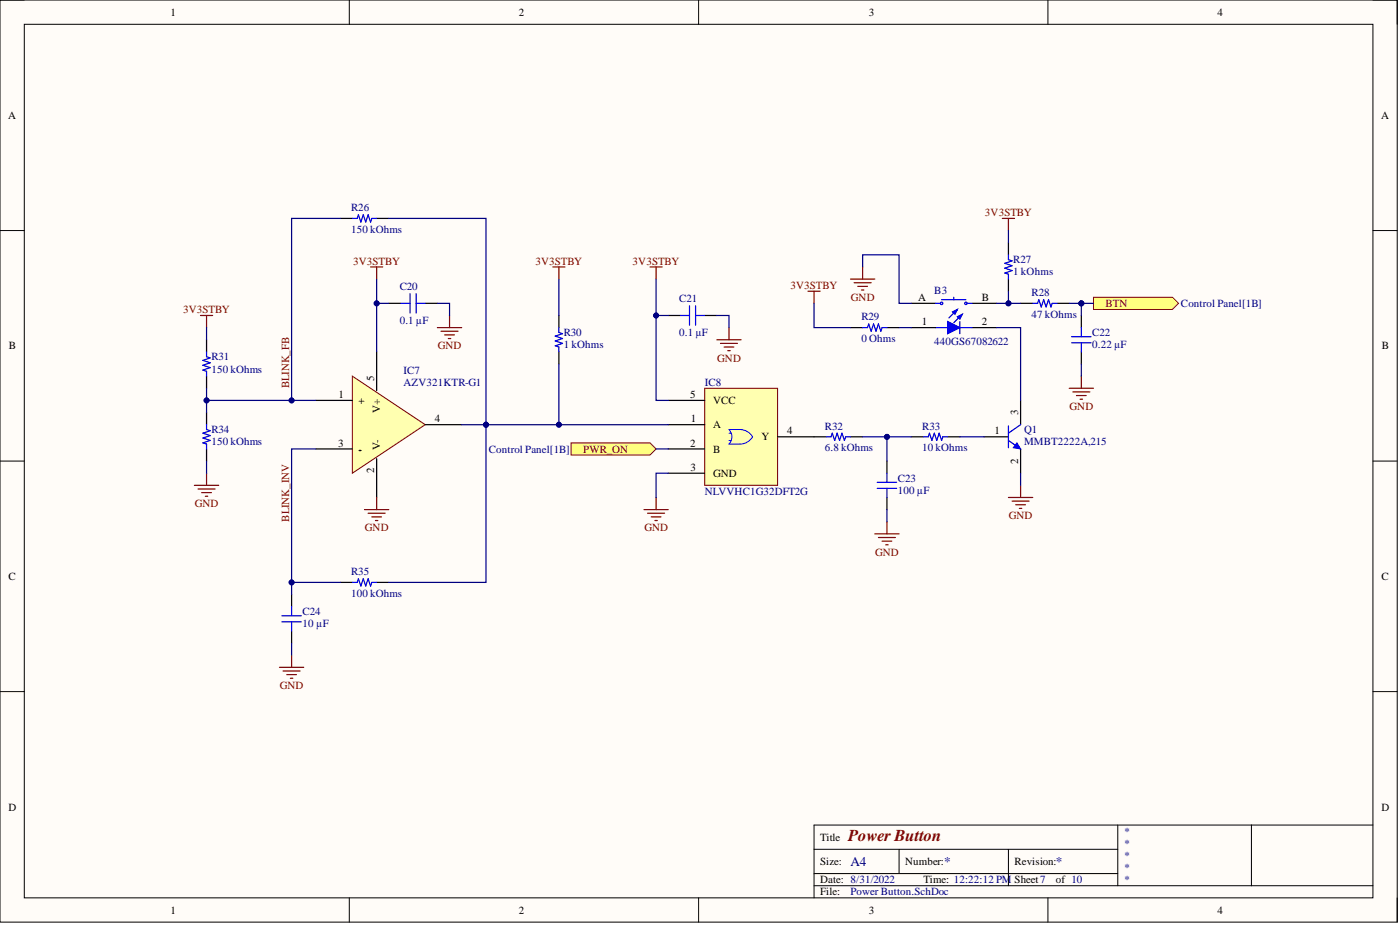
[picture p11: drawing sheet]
<svg xmlns="http://www.w3.org/2000/svg" width="292mm" height="193mm" viewBox="0 0 292 193" stroke-linecap="round" stroke-linejoin="round" font-family="sans-serif">
<defs><g id="words">
<text font-size="3.5" fill="#800000" x="176.9" y="175.4">Power Button</text>
<g font-size="2.8" fill="#000080">
<text x="177.4" y="180.6">A4</text>
<text x="197" y="180.6">*</text>
<text x="220.3" y="180.6">*</text>
</g>
<g font-size="2.3">
<text x="35.6" y="3.3">1</text>
<text x="108.2" y="3.3">2</text>
<text x="181.3" y="3.3">3</text>
<text x="254" y="3.3">4</text>
<text x="1.7" y="24.8">A</text>
<text x="288.1" y="24.8">A</text>
<text x="191.6" y="62.8">A</text>
<text x="204.8" y="62.8">B</text>
<text x="192.3" y="67.8">1</text>
<text x="204.8" y="67.8">2</text>
<text x="1.9" y="72.9">B</text>
<text x="288.3" y="72.9">B</text>
<text x="70.6" y="83">1</text>
<text x="78.1" y="79.5" transform="rotate(-90 78.1 79.5)">5</text>
<text x="144" y="83">5</text>
<text x="74.8" y="84.3">+</text>
<text x="79.3" y="86.1" transform="rotate(-90 79.3 86.1)">V+</text>
<text x="90.8" y="88.1">4</text>
<text x="144.2" y="88.1">1</text>
<text x="148.8" y="89.4">A</text>
<text x="148.8" y="84.3">VCC</text>
<text x="212.4" y="86.6" transform="rotate(-90 212.4 86.6)">3</text>
<text x="70.6" y="93.2">3</text>
<text x="74.8" y="94.4">-</text>
<text x="79.3" y="93.9" transform="rotate(-90 79.3 93.9)">V-</text>
<text x="144" y="93.2">2</text>
<text x="148.8" y="94.4">B</text>
<text x="158.9" y="91.9">Y</text>
<text x="164.3" y="90.6">4</text>
<text x="207.5" y="90.6">1</text>
<text x="78.1" y="98.7" transform="rotate(-90 78.1 98.7)">2</text>
<text x="144.1" y="98.2">3</text>
<text x="148.8" y="99.5">GND</text>
<text x="212.4" y="96.7" transform="rotate(-90 212.4 96.7)">2</text>
<text x="1.8" y="121">C</text>
<text x="288.2" y="121">C</text>
<text x="1.8" y="169.1">D</text>
<text x="288.2" y="169.1">D</text>
<text x="171.1" y="175.4">Title</text>
<text x="171.1" y="180.5">Size:</text>
<text x="171.1" y="184.3">Date: 8/31/2022</text>
<text x="188.9" y="180.5">Number:</text>
<text x="192.7" y="184.3">Time: 12:22:12 PM</text>
<text x="211.7" y="180.5">Revision:</text>
<text x="211.7" y="184.3">Sheet7</text>
<text x="220.3" y="184.3">of 10</text>
<text x="35.6" y="190.6">1</text>
<text x="108.2" y="190.6">2</text>
<text x="171.1" y="186.8">File:</text>
<text x="181.3" y="190.6">3</text>
<text x="254" y="190.6">4</text>
</g>
<g font-size="2.3" fill="#000080">
<text x="73.3" y="44">R26</text>
<text x="73.3" y="48.6">150 kOhms</text>
<text x="211.4" y="57.5">1 kOhms</text>
<text x="211.4" y="54.9">R27</text>
<text x="83.4" y="60.5">C20</text>
<text x="141.7" y="63">C21</text>
<text x="194.9" y="61.3">B3</text>
<text x="215.2" y="61.8">R28</text>
<text x="246.4" y="64">Control Panel[1B]</text>
<text x="83.4" y="67.6">0.1 µF</text>
<text x="117.6" y="70.1">R30</text>
<text x="141.7" y="70.1">0.1 µF</text>
<text x="179.7" y="71.4">0 Ohms</text>
<text x="179.7" y="66.8">R29</text>
<text x="194.9" y="71.9">440GS67082622</text>
<text x="215.2" y="66.3">47 kOhms</text>
<text x="227.9" y="70.1">C22</text>
<text x="44.1" y="77.7">150 kOhms</text>
<text x="44.1" y="75.2">R31</text>
<text x="84.2" y="78">IC7</text>
<text x="117.6" y="72.6">1 kOhms</text>
<text x="227.9" y="72.6">0.22 µF</text>
<text x="84.2" y="80.5">AZV321KTR-G1</text>
<text x="147" y="80.5">IC8</text>
<text x="172.1" y="89.6">R32</text>
<text x="192.4" y="89.6">R33</text>
<text x="44.1" y="92.9">150 kOhms</text>
<text x="44.1" y="90.4">R34</text>
<text x="102" y="94.4">Control Panel[1B]</text>
<text x="172.1" y="94.2">6.8 kOhms</text>
<text x="192.4" y="94.2">10 kOhms</text>
<text x="213.7" y="90.4">Q1</text>
<text x="213.7" y="92.9">MMBT2222A,215</text>
<text x="187.3" y="100.5">C23</text>
<text x="147" y="103.3">NLVVHC1G32DFT2G</text>
<text x="187.3" y="103">100 µF</text>
<text x="73.3" y="120">R35</text>
<text x="73.3" y="124.5">100 kOhms</text>
<text x="63.1" y="130.9">10 µF</text>
<text x="63.1" y="128.3">C24</text>
<text x="234.5" y="174.1">*</text>
<text x="234.5" y="176.7">*</text>
<text x="234.5" y="179.2">*</text>
<text x="234.5" y="181.7">*</text>
<text x="234.5" y="184.3">*</text>
<text x="177.4" y="186.8">Power Button.SchDoc</text>
</g>
<g font-size="2.3" fill="#800000">
<text x="205.5" y="45.1">3V3STBY</text>
<text x="73.7" y="55.2">3V3STBY</text>
<text x="111.7" y="55.2">3V3STBY</text>
<text x="132" y="55.2">3V3STBY</text>
<text x="38.2" y="65.3">3V3STBY</text>
<text x="164.9" y="60.2">3V3STBY</text>
<text x="177.5" y="62.8">GND</text>
<text x="230.7" y="64">BTN</text>
<text x="91.3" y="72.9">GND</text>
<text x="149.6" y="75.4">GND</text>
<text x="60.3" y="81" transform="rotate(-90 60.3 81)">BLINK_FB</text>
<text x="223.2" y="85.6">GND</text>
<text x="121.7" y="94.4">PWR_ON</text>
<text x="40.6" y="105.8">GND</text>
<text x="60.3" y="108.8" transform="rotate(-90 60.3 108.8)">BLINK_INV</text>
<text x="76.1" y="110.9">GND</text>
<text x="134.4" y="110.9">GND</text>
<text x="210.5" y="108.3">GND</text>
<text x="182.6" y="115.9">GND</text>
<text x="58.4" y="143.8">GND</text>
</g>
</g></defs>
<path d="M0 0h291.5v192.4h-291.5z" fill-rule="evenodd" fill="#fffcf8"/>
<path d="M0 0h291.5v192.4h-291.5z" fill="none" stroke="#000" stroke-width=".21"/>
<path d="M5.1 5.1h281.4v182.2h-281.4z" fill-rule="evenodd" fill="#fffcf8"/>
<g fill="none" stroke="#000" stroke-width=".21">
<path d="M0 0h5.1M5.1 5.1h281.4v182.2h-281.4zM72.9 0v5.1M145.8 0v5.1M218.6 0v5.1M286.5 0h5v5.1M0 48.1h5.1M286.5 48.1h5M0 96.2h5.1M286.5 96.2h5M0 144.3h5.1M286.5 144.3h5"/>
<path d="M169.8 177.2h63.4M187.6 177.2v5M210.4 177.2v7.6M233.2 172.1v12.7M261.1 172.1v12.7M286.5 172.1h-116.7v15.2M72.9 187.3v5.1M145.8 187.3v5.1M169.8 184.8h116.7M169.8 182.2h63.4M218.6 187.3v5.1M291.5 187.3v5.1"/>
</g>
<path d="M73.5 78.5l15.2 10.1-15.2 10.1z" fill="#ffffb0"/>
<path d="M73.5 78.5l15.2 10.1-15.2 10.1z" fill="none" stroke="#800000" stroke-width=".21"/>
<g fill="none" stroke="#000" stroke-width=".25">
<path d="M71 45.6h2.5M78.6 45.6h2.5M43.1 70.9v2.5M43.1 78.5v2.5M78.6 73.4v8.1M190.1 63.3h5.1M190.1 68.3h5.1M202.8 63.3h5.1M202.8 68.3h5.1M43.1 86.1v2.5M43.1 93.7v2.5M65.9 93.7h7.6"/>
<path d="M65.9 83.5h7.6M78.6 95.7v8.1M88.7 88.6h7.6"/>
</g>
<g fill="none" stroke="#800000" stroke-width=".25">
<path d="M91.3 68.3h5M92 69.1h3.6M92.8 69.9h2M93.5 70.6h.5M93.8 65.8v2.5M43.1 98.7v2.6M40.6 101.3h5M41.3 102h3.6M42.1 102.8h2M42.8 103.5h.5M76 106.3h5.1M76.8 107.1h3.6"/>
<path d="M77.6 107.8h2M78.3 108.6h.5M78.6 103.8v2.5M58.3 139.2h5.1M59.1 140h3.5M60.8 136.7v2.5M59.8 140.7h2.1M60.6 141.5h.5"/>
</g>
<path d="M73.5 45.6h1l.3-.8 .5 1.5 .5-1.5 .5 1.5 .5-1.5 .5 1.5 .3-.7h1M43.1 73.4v1l.8 .3-1.6 .5 1.6 .5-1.6 .5 1.6 .5-1.6 .5 .8 .3v1M195.2 68.3h2.5M43.1 88.6v1l.8 .3-1.6 .5 1.6 .5-1.6 .5 1.6 .5-1.6 .5 .8 .2v1.1" fill="none" stroke="#00f" stroke-width=".25"/>
<path d="M197.7 67.1l2.6 1.2-2.6 1.3z" fill="#00f"/>
<path d="M197.7 67.1l2.6 1.2-2.6 1.3zM199.8 64.5l-1.8 1.8M200.3 67.1v2.5M200.8 65.6l-1.8 1.7" fill="none" stroke="#00f" stroke-width=".25"/>
<path d="M198.7 65.1l1.1-.6-.6 1.1z" fill="#00f"/>
<path d="M198.7 65.1l1.1-.6-.6 1.1z" fill="none" stroke="#00f" stroke-width=".25"/>
<path d="M199.8 66.1l1-.5-.5 1z" fill="#00f"/>
<g fill="none" stroke="#00f" stroke-width=".25">
<path d="M210.4 53.2v1l.8 .2-1.6 .5 1.6 .5-1.6 .5 1.6 .6-1.6 .5 .8 .2v1M195.2 63.3h1M196.5 62.5h5M199 62v.5M199.8 66.1l1-.5-.5 1zM200.3 68.3h2.5M201.8 63.3h1M215.5 63.3h1l.2-.8 .5 1.5 .6-1.5 .5 1.5 .5-1.5 .5 1.5 .2-.7h1M223.6 70.2h4M223.6 71.5h4M225.6 68.3v1.9M225.6 71.5v1.9"/>
<circle cx="196.5" cy="63.3" r=".25"/>
<circle cx="201.5" cy="63.3" r=".25"/>
</g>
<g fill="none" stroke="#800000" stroke-width=".25">
<path d="M177.4 58.2h5.1M178.2 59h3.6M179 59.7h2M180 55.7v2.5M179.7 60.5h.5M225.6 78.5v2.5M223.1 81h5M223.8 81.8h3.6M224.6 82.5h2M225.4 83.3h.5M210.4 103.8h5.1M211.2 104.5h3.5"/>
<path d="M211.9 105.3h2.1M212.7 106.1h.5M212.9 101.3v2.5"/>
</g>
<path d="M210.4 50.6v2.6M210.4 58.2v2.6M212.9 63.3h2.6M220.5 63.3h2.6M225.6 65.8v2.5M225.6 73.4v2.5" fill="none" stroke="#000" stroke-width=".25"/>
<path d="M228.1 62h16.5l1.3 1.3-1.3 1.2h-16.5z" fill-rule="evenodd" fill="#ffff80"/>
<path d="M228.1 62h16.5l1.3 1.3-1.3 1.2h-16.5z" fill="none" stroke="#800000" stroke-width=".21"/>
<path d="M81.1 63.3h2.6M88.7 63.3h2.6M177.4 68.3h2.6M185.1 68.3h2.5M205.3 91.1h5.1M212.9 83.5v5.1M212.9 93.7v5M60.8 124v2.6M60.8 131.6v2.6" fill="none" stroke="#000" stroke-width=".25"/>
<path d="M83.7 63.3h1.9M85.6 61.3v4M86.8 63.3h1.9M86.8 61.3v4M180 68.3h1l.3-.7 .5 1.5 .5-1.5 .5 1.5 .5-1.5 .5 1.5 .2-.8h1.1M210.4 91.9l2.5 1.8M210.4 88.8v4.6M212.9 88.6l-2.5 1.8M58.8 128.5h4.1M58.8 129.7h4.1M60.8 126.6v1.9M60.8 129.7v1.9" fill="none" stroke="#00f" stroke-width=".25"/>
<path d="M41.8 65.8h2.6M43.1 65.8v2.5" fill="none" stroke="#800000" stroke-width=".25"/>
<path d="M212.2 92.4l.7 1.3-1.5-.3z" fill="#00f"/>
<path d="M212.2 92.4l.7 1.3-1.5-.3z" fill="none" stroke="#00f" stroke-width=".21"/>
<path d="M139.4 65.8h2.6M147 65.8h2.6M169.8 91.1h2.6M177.4 91.1h2.6M185.1 96.2v2.5M190.1 91.1h2.6M197.7 91.1h2.6M185.1 103.8v2.5" fill="none" stroke="#000" stroke-width=".25"/>
<path d="M142 65.8h1.9M143.9 63.8v4M145.1 65.8h1.9M145.1 63.8v4M172.4 91.1h1l.2-.7 .6 1.5 .5-1.5 .5 1.5 .5-1.5 .5 1.5 .2-.8h1M185.1 98.7v1.9M192.7 91.1h1l.2-.7 .5 1.5 .5-1.5 .5 1.5 .6-1.5 .5 1.5 .2-.8h1M183 100.6h4.1M183 101.9h4.1M185.1 101.9v1.9" fill="none" stroke="#00f" stroke-width=".25"/>
<g fill="none" stroke="#800000" stroke-width=".25">
<path d="M149.6 70.9h5M150.3 71.6h3.6M151.1 72.4h2M151.8 73.2h.6M152.1 68.3v2.6M134.4 106.3h5M135.1 107.1h3.6M135.9 107.8h2M136.6 108.6h.5M136.9 103.8v2.5M182.5 111.4h5.1M183.3 112.1h3.5"/>
<path d="M184 112.9h2.1M184.8 113.7h.5M185.1 108.8v2.6"/>
</g>
<path d="M119.1 92.4h16.5l1.3 1.3-1.3 1.2h-16.5z" fill-rule="evenodd" fill="#ffff80"/>
<path d="M119.1 92.4h16.5l1.3 1.3-1.3 1.2h-16.5z" fill="none" stroke="#800000" stroke-width=".21"/>
<path d="M77.3 55.7h2.6M78.6 55.7v2.5M115.3 55.7h2.6M116.6 55.7v2.5M135.6 55.7h2.6M136.9 55.7v2.5M209.1 45.6h2.6M210.4 45.6v2.5M168.6 60.8h2.5M169.8 60.8v2.5" fill="none" stroke="#800000" stroke-width=".25"/>
<path d="M116.6 65.8v2.5M116.6 73.4v2.5M71 121.5h2.5M78.6 121.5h2.5" fill="none" stroke="#000" stroke-width=".25"/>
<path d="M116.6 68.3v1.1l.8 .2-1.6 .5 1.6 .5-1.6 .5 1.6 .5-1.6 .5 .8 .3v1M73.5 121.5h1l.3-.8 .5 1.6 .5-1.6 .5 1.6 .5-1.6 .5 1.6 .3-.8h1" fill="none" stroke="#00f" stroke-width=".25"/>
<path d="M147 81h15.2v20.3h-15.2z" fill-rule="evenodd" fill="#ffffb0"/>
<path d="M147 81h15.2v20.3h-15.2z" fill="none" stroke="#800000" stroke-width=".21"/>
<path d="M139.4 88.6h7.6M139.4 93.7h7.6M139.4 98.7h7.6M139.4 83.5h7.6M162.2 91.1h7.6" fill="none" stroke="#000" stroke-width=".25"/>
<path d="M152.1 89.6a5.8 5.8 0 0 1 3.8 .4l1.1 1.1a3 3 0 0 1-2.6 1.5h-2.3a2.13 2.13 0 0 0 0-3zM152.1 90.4h.5M152.1 91.9h.5" fill="none" stroke="#00f" stroke-width=".21"/>
<path d="M116.6 75.9v12.7" fill="none" stroke="#000080" stroke-width=".25"/>
<circle cx="116.6" cy="88.6" r=".51" fill="#000080"/>
<circle cx="116.6" cy="88.6" r=".51" fill="none" stroke="#000080" stroke-width=".21"/>
<path d="M101.4 88.6v32.9h-20.3" fill="none" stroke="#000080" stroke-width=".25"/>
<circle cx="101.4" cy="88.6" r=".51" fill="#000080"/>
<circle cx="101.4" cy="88.6" r=".51" fill="none" stroke="#000080" stroke-width=".21"/>
<path d="M65.9 93.7h-5.1v27.8h10.2" fill="none" stroke="#000080" stroke-width=".25"/>
<circle cx="60.8" cy="121.5" r=".51" fill="#000080"/>
<circle cx="60.8" cy="121.5" r=".51" fill="none" stroke="#000080" stroke-width=".21"/>
<path d="M60.8 121.5v2.5M60.8 134.2v2.5" fill="none" stroke="#000080" stroke-width=".25"/>
<circle cx="60.8" cy="121.5" r=".51" fill="#000080"/>
<circle cx="60.8" cy="121.5" r=".51" fill="none" stroke="#000080" stroke-width=".21"/>
<path d="M43.1 81v5.1M43.1 96.2v2.5" fill="none" stroke="#000080" stroke-width=".25"/>
<circle cx="43.1" cy="83.5" r=".51" fill="#000080"/>
<circle cx="43.1" cy="83.5" r=".51" fill="none" stroke="#000080" stroke-width=".21"/>
<path d="M43.1 83.5h22.8" fill="none" stroke="#000080" stroke-width=".25"/>
<circle cx="43.1" cy="83.5" r=".51" fill="#000080"/>
<circle cx="43.1" cy="83.5" r=".51" fill="none" stroke="#000080" stroke-width=".21"/>
<circle cx="60.8" cy="83.5" r=".51" fill="#000080"/>
<circle cx="60.8" cy="83.5" r=".51" fill="none" stroke="#000080" stroke-width=".21"/>
<path d="M81.1 45.6h20.3v43" fill="none" stroke="#000080" stroke-width=".25"/>
<circle cx="101.4" cy="88.6" r=".51" fill="#000080"/>
<circle cx="101.4" cy="88.6" r=".51" fill="none" stroke="#000080" stroke-width=".21"/>
<path d="M71 45.6h-10.2v37.9M91.3 63.3h2.5v2.5" fill="none" stroke="#000080" stroke-width=".25"/>
<circle cx="60.8" cy="83.5" r=".51" fill="#000080"/>
<circle cx="60.8" cy="83.5" r=".51" fill="none" stroke="#000080" stroke-width=".21"/>
<path d="M81.1 63.3h-2.5v10.1" fill="none" stroke="#000080" stroke-width=".25"/>
<circle cx="78.6" cy="63.3" r=".51" fill="#000080"/>
<circle cx="78.6" cy="63.3" r=".51" fill="none" stroke="#000080" stroke-width=".21"/>
<path d="M210.4 60.8v2.5M225.6 75.9v2.6" fill="none" stroke="#000080" stroke-width=".25"/>
<circle cx="210.4" cy="63.3" r=".51" fill="#000080"/>
<circle cx="210.4" cy="63.3" r=".51" fill="none" stroke="#000080" stroke-width=".21"/>
<path d="M225.6 63.3h2.5" fill="none" stroke="#000080" stroke-width=".25"/>
<circle cx="225.6" cy="63.3" r=".51" fill="#000080"/>
<circle cx="225.6" cy="63.3" r=".51" fill="none" stroke="#000080" stroke-width=".21"/>
<path d="M180 55.7v-2.5h7.6v10.1h2.5M210.4 48.1v2.5M223.1 63.3h2.5" fill="none" stroke="#000080" stroke-width=".25"/>
<circle cx="225.6" cy="63.3" r=".51" fill="#000080"/>
<circle cx="225.6" cy="63.3" r=".51" fill="none" stroke="#000080" stroke-width=".21"/>
<path d="M225.6 63.3v2.5" fill="none" stroke="#000080" stroke-width=".25"/>
<circle cx="225.6" cy="63.3" r=".51" fill="#000080"/>
<circle cx="225.6" cy="63.3" r=".51" fill="none" stroke="#000080" stroke-width=".21"/>
<path d="M207.9 63.3h5" fill="none" stroke="#000080" stroke-width=".25"/>
<circle cx="210.4" cy="63.3" r=".51" fill="#000080"/>
<circle cx="210.4" cy="63.3" r=".51" fill="none" stroke="#000080" stroke-width=".21"/>
<path d="M78.6 58.2v5.1M116.6 58.2v7.6M187.6 68.3h2.5M207.9 68.3h5v15.2M212.9 98.7v2.6" fill="none" stroke="#000080" stroke-width=".25"/>
<circle cx="78.6" cy="63.3" r=".51" fill="#000080"/>
<circle cx="78.6" cy="63.3" r=".51" fill="none" stroke="#000080" stroke-width=".21"/>
<path d="M43.1 68.3v2.6M180 91.1h5.1v5.1M185.1 106.3v2.5" fill="none" stroke="#000080" stroke-width=".25"/>
<circle cx="185.1" cy="91.1" r=".51" fill="#000080"/>
<circle cx="185.1" cy="91.1" r=".51" fill="none" stroke="#000080" stroke-width=".21"/>
<path d="M185.1 91.1h5" fill="none" stroke="#000080" stroke-width=".25"/>
<circle cx="185.1" cy="91.1" r=".51" fill="#000080"/>
<circle cx="185.1" cy="91.1" r=".51" fill="none" stroke="#000080" stroke-width=".21"/>
<path d="M96.3 88.6h43.1M200.3 91.1h5" fill="none" stroke="#000080" stroke-width=".25"/>
<circle cx="101.4" cy="88.6" r=".51" fill="#000080"/>
<circle cx="101.4" cy="88.6" r=".51" fill="none" stroke="#000080" stroke-width=".21"/>
<circle cx="116.6" cy="88.6" r=".51" fill="#000080"/>
<circle cx="116.6" cy="88.6" r=".51" fill="none" stroke="#000080" stroke-width=".21"/>
<path d="M136.9 58.2v7.6M149.6 65.8h2.5v2.5M139.4 98.7h-2.5v5.1" fill="none" stroke="#000080" stroke-width=".25"/>
<circle cx="136.9" cy="65.8" r=".51" fill="#000080"/>
<circle cx="136.9" cy="65.8" r=".51" fill="none" stroke="#000080" stroke-width=".21"/>
<path d="M139.4 65.8h-2.5v17.7h2.5" fill="none" stroke="#000080" stroke-width=".25"/>
<circle cx="136.9" cy="65.8" r=".51" fill="#000080"/>
<circle cx="136.9" cy="65.8" r=".51" fill="none" stroke="#000080" stroke-width=".21"/>
<path d="M169.8 63.3v5h7.6M136.9 93.7h2.5" fill="none" stroke="#000080" stroke-width=".25"/>
<use href="#words"/>
</svg>
